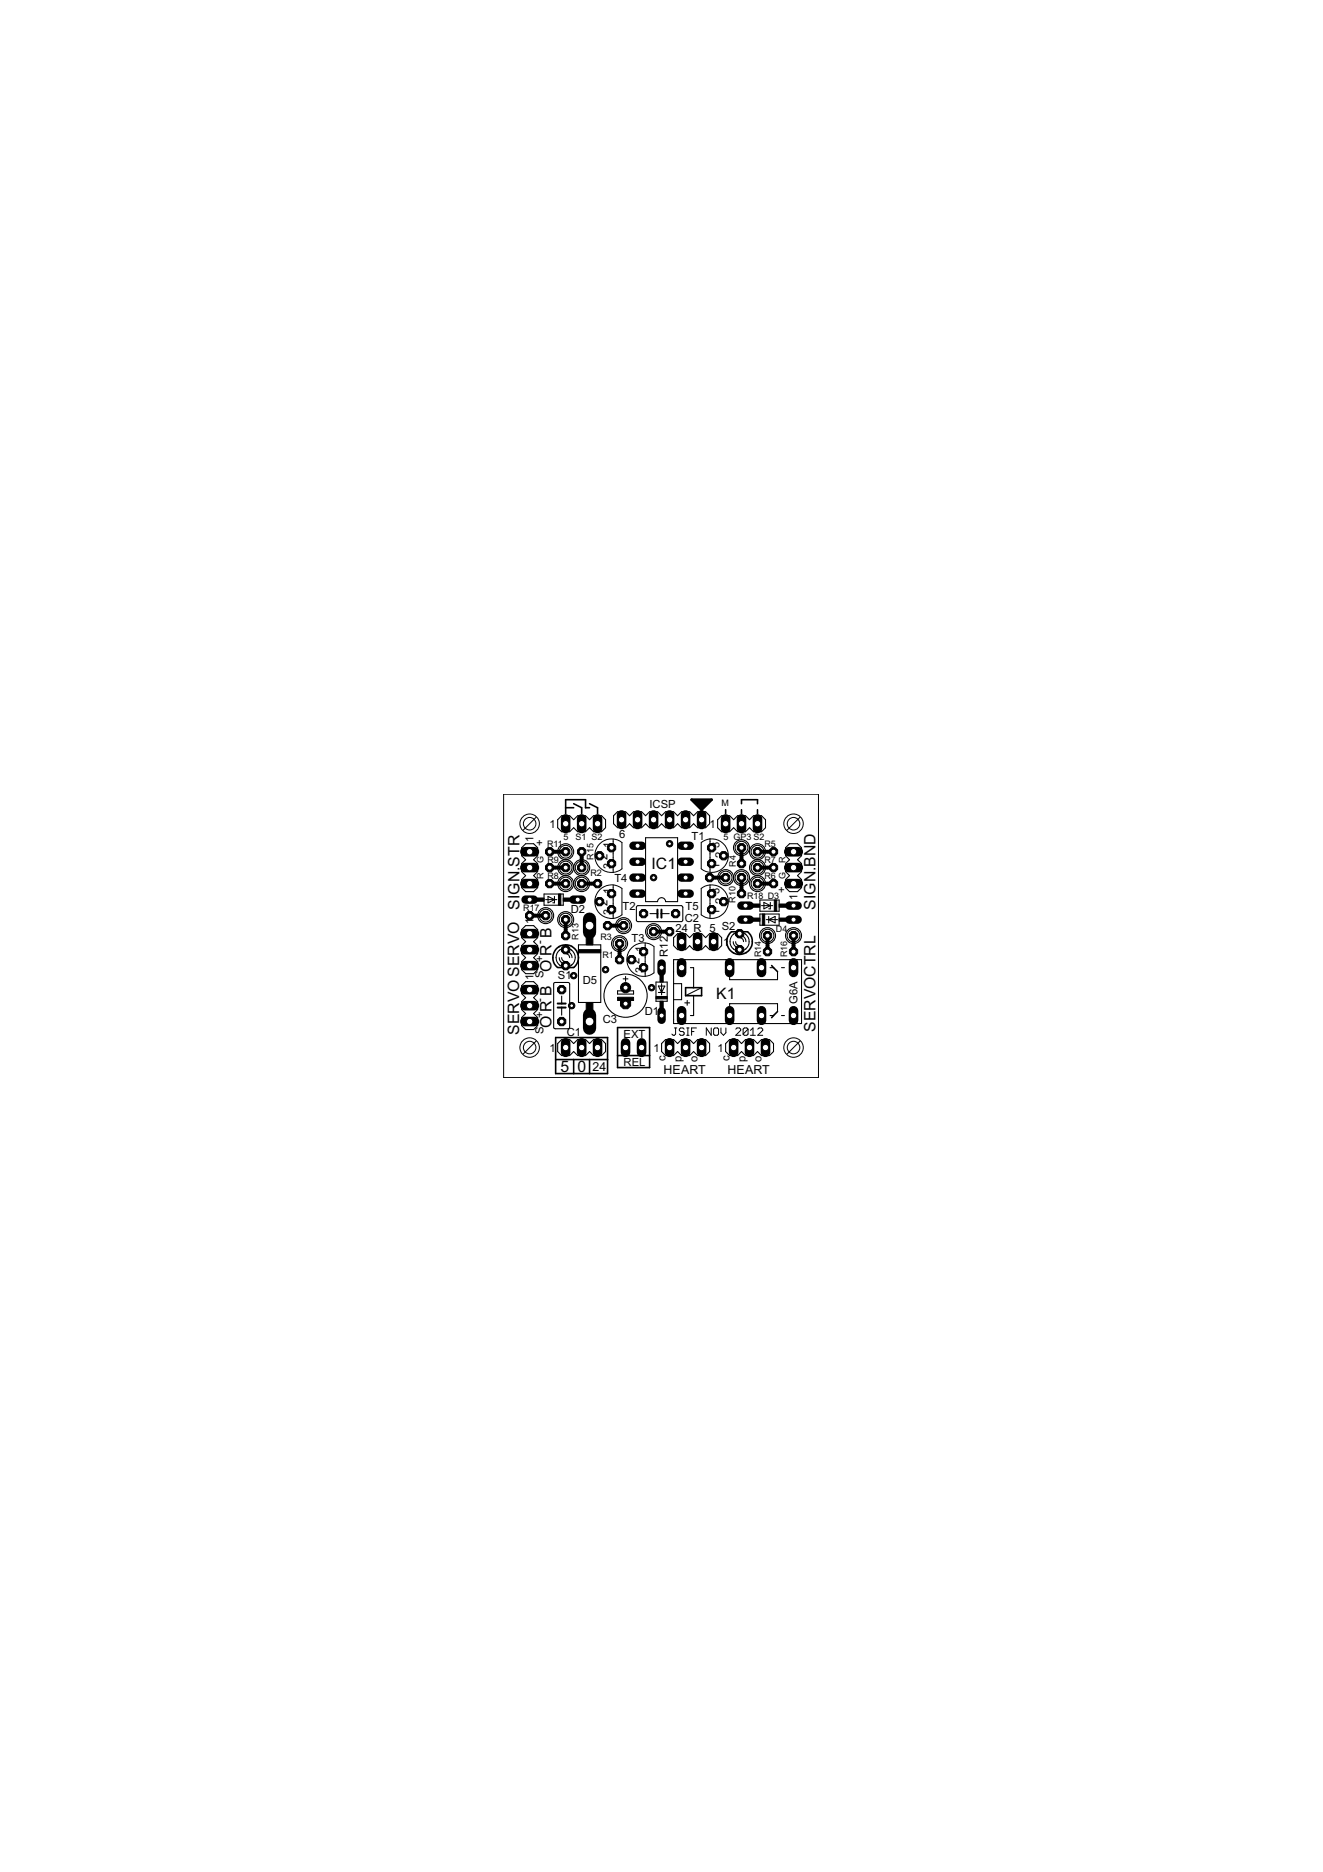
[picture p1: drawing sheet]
<svg xmlns="http://www.w3.org/2000/svg" width="210mm" height="297mm" viewBox="0 0 210 297" stroke-linecap="round" stroke-linejoin="round" font-family="sans-serif">
<defs><g id="words">
<g font-size="2.8">
<text x="103.4" y="137.8">IC1</text>
<text x="129.4" y="144.3" transform="rotate(-90 129.4 144.3)">SIGN.BND</text>
<text x="87.5" y="154.2" transform="rotate(-90 87.5 154.2)">O R B</text>
<text x="113.6" y="158.6">K1</text>
<text x="82.4" y="164.2" transform="rotate(-90 82.4 164.2)">SERVO SERVO SIGN.STR</text>
<text x="87.5" y="163.1" transform="rotate(-90 87.5 163.1)">O R B</text>
<text x="129.4" y="163.7" transform="rotate(-90 129.4 163.7)">SERVOCTRL</text>
<text x="88.9" y="170">5</text>
<text x="91.6" y="170">0</text>
</g>
<g font-size="2.2">
<text x="94" y="169.9">24</text>
<text x="105.3" y="170.3">HEART</text>
<text x="115.4" y="170.3">HEART</text>
</g>
<g font-size="2">
<text x="87.2" y="131.3">1</text>
<text x="103.1" y="128.2">ICSP</text>
<text x="110.9" y="128.4">1</text>
<text x="112.6" y="131.3">1</text>
<text x="84.7" y="133.6" transform="rotate(-90 84.7 133.6)">1</text>
<text x="86.2" y="134.2" transform="rotate(-90 86.2 134.2)">+</text>
<text x="96.4" y="136.4" transform="rotate(-90 96.4 136.4)">2</text>
<text x="97" y="137.9" transform="rotate(-90 97 137.9)">3</text>
<text x="97" y="134.6" transform="rotate(-90 97 134.6)">1</text>
<text x="98.3" y="133">6</text>
<text x="109.7" y="133.2">T1</text>
<text x="114.2" y="137.9" transform="rotate(-90 114.2 137.9)">1</text>
<text x="114.2" y="134.6" transform="rotate(-90 114.2 134.6)">3</text>
<text x="114.8" y="136.1" transform="rotate(-90 114.8 136.1)">2</text>
<text x="96.4" y="143.7" transform="rotate(-90 96.4 143.7)">2</text>
<text x="97" y="141.9" transform="rotate(-90 97 141.9)">1</text>
<text x="97.5" y="139.9">T4</text>
<text x="114.2" y="141.9" transform="rotate(-90 114.2 141.9)">3</text>
<text x="114.8" y="143.4" transform="rotate(-90 114.8 143.4)">2</text>
<text x="124.6" y="141.6" transform="rotate(-90 124.6 141.6)">+</text>
<text x="126.5" y="142.8" transform="rotate(-90 126.5 142.8)">1</text>
<text x="84.7" y="146.6" transform="rotate(-90 84.7 146.6)">1</text>
<text x="86.2" y="149.7" transform="rotate(-90 86.2 149.7)">-</text>
<text x="90.6" y="144.8">D2</text>
<text x="97" y="145.2" transform="rotate(-90 97 145.2)">3</text>
<text x="98.8" y="144.3">T2</text>
<text x="100.2" y="149.4">T3</text>
<text x="107.2" y="147.8">24 R 5 S2</text>
<text x="108.6" y="146.3">C2</text>
<text x="108.8" y="144.3">T5</text>
<text x="114.2" y="145.2" transform="rotate(-90 114.2 145.2)">1</text>
<text x="84.7" y="155.5" transform="rotate(-90 84.7 155.5)">1</text>
<text x="86.2" y="155.1" transform="rotate(-90 86.2 155.1)">S +</text>
<text x="88.5" y="155.3">S1</text>
<text x="101.5" y="152.9" transform="rotate(-90 101.5 152.9)">2</text>
<text x="102.1" y="154.4" transform="rotate(-90 102.1 154.4)">3</text>
<text x="102.1" y="151.1" transform="rotate(-90 102.1 151.1)">1</text>
<text x="106" y="151.8" transform="rotate(-90 106 151.8)">R12</text>
<text x="114.8" y="150.1">1</text>
<text x="86.2" y="158.9" transform="rotate(-90 86.2 158.9)">-</text>
<text x="92.5" y="156.1">D5</text>
<text x="102.3" y="161">D1</text>
<text x="126.5" y="159.2" transform="rotate(-90 126.5 159.2)">G6A</text>
<text x="86.2" y="164" transform="rotate(-90 86.2 164)">S +</text>
<text x="87.2" y="166.9">1</text>
<text x="89.9" y="164.4">C1</text>
<text x="95.6" y="162.3">C3</text>
<text x="98.9" y="164.6">EXT</text>
<text x="103.7" y="166.9">1</text>
<text x="113.8" y="166.9">1</text>
<text x="98.9" y="169.1">REL</text>
<text x="105.6" y="168.4" transform="rotate(-90 105.6 168.4)">c</text>
<text x="108.1" y="168.5" transform="rotate(-90 108.1 168.5)">p</text>
<text x="110.7" y="168.5" transform="rotate(-90 110.7 168.5)">o</text>
<text x="115.8" y="168.4" transform="rotate(-90 115.8 168.4)">c</text>
<text x="118.3" y="168.5" transform="rotate(-90 118.3 168.5)">p</text>
<text x="120.8" y="168.5" transform="rotate(-90 120.8 168.5)">o</text>
</g>
<g font-size="1.6">
<text x="114.5" y="127.8">M</text>
<text x="86.2" y="136.9" transform="rotate(-90 86.2 136.9)">G</text>
<text x="86.8" y="134.3">R11</text>
<text x="86.9" y="136.9">R9</text>
<text x="89.4" y="133.2">5</text>
<text x="91.3" y="133.2">S1 S2</text>
<text x="94.1" y="136.4" transform="rotate(-90 94.1 136.4)">R15</text>
<text x="114.8" y="133.2">5 GP3 S2</text>
<text x="116.8" y="137.6" transform="rotate(-90 116.8 137.6)">R4</text>
<text x="121.3" y="134.4">R5</text>
<text x="121.3" y="136.9">R7</text>
<text x="124.6" y="136.9" transform="rotate(-90 124.6 136.9)">R</text>
<text x="86.2" y="139.4" transform="rotate(-90 86.2 139.4)">R</text>
<text x="86.9" y="139.4">R8</text>
<text x="93.7" y="139">R2</text>
<text x="116.7" y="143.2" transform="rotate(-90 116.7 143.2)">R10</text>
<text x="118.6" y="142.7">R18 D3</text>
<text x="121.3" y="139.5">R6</text>
<text x="124.6" y="139.4" transform="rotate(-90 124.6 139.4)">G</text>
<text x="83" y="144.6">R17</text>
<text x="91.8" y="149.1" transform="rotate(-90 91.8 149.1)">R13</text>
<text x="95.3" y="149.2">R3</text>
<text x="123.1" y="148">D4</text>
<text x="95.6" y="152">R1</text>
<text x="120.8" y="151.8" transform="rotate(-90 120.8 151.8)">R14</text>
<text x="124.9" y="151.8" transform="rotate(-90 124.9 151.8)">R16</text>
</g>
</g></defs>
<g fill="none" stroke="#000" stroke-width=".17">
<path d="M82.8 134.5l.6-.6h1.3l.6 .6v1.3l-.6 .6 .6 .6v1.3l-.6 .6 .6 .7v1.2l-.6 .7h-1.3l-.6-.7v-1.2l.6-.7-.6-.6v-1.3l.6-.6-.6-.6zM89.1 129.4h1.3l.6 .7 .7-.7h1.2l.6 .7 .7-.7h1.2l.7 .7v1.2l-.7 .7h-1.2l-.7-.7-.6 .7h-1.2l-.7-.7-.6 .7h-1.3l-.6-.7v-1.2zM97.3 129.4l.7-.6h1.3l.6 .6 .6-.6h1.3l.6 .6 .7-.6h1.2l.7 .6 .6-.6h1.3l.6 .6 .6-.6h1.3l.6 .6 .7-.6h1.3l.6 .6v1.3l-.6 .6h-1.3l-.7-.6-.6 .6h-1.3l-.6-.6-.6 .6h-1.3l-.6-.6-.7 .6h-1.2l-.7-.6-.6 .6h-1.3l-.6-.6-.6 .6h-1.3l-.7-.6zM102.4 132.9h5.1v10.2h-1.9a.63 .63 0 0 0-.6-.7 .63 .63 0 0 0-.7 .7h-1.9zM114.5 129.4h1.3l.6 .7 .6-.7h1.3l.6 .7 .6-.7h1.3l.7 .7v1.2l-.7 .7h-1.3l-.6-.7-.6 .7h-1.3l-.6-.7-.6 .7h-1.3l-.6-.7v-1.2zM124.6 134.5l.7-.6h1.2l.7 .6v1.3l-.7 .6 .7 .6v1.3l-.7 .6 .7 .7v1.2l-.7 .7h-1.2l-.7-.7v-1.2l.7-.7-.7-.6v-1.3l.7-.6-.7-.6zM82.8 147.5l.6-.6h1.3l.6 .6v1.3l-.6 .6 .6 .7v1.2l-.6 .7 .6 .6v1.3l-.6 .6h-1.3l-.6-.6v-1.3l.6-.6-.6-.7v-1.2l.6-.7-.6-.6zM82.8 156.4l.6-.6h1.3l.6 .6v1.3l-.6 .6 .6 .6v1.3l-.6 .6 .6 .7v1.2l-.6 .7h-1.3l-.6-.7v-1.2l.6-.7-.6-.6v-1.3l.6-.6-.6-.6zM86.3 141.9h3.1v1.7h-3.1zM86.6 142.7h1.7M87 142.2l1 .5-1 .6zM87.9 156l2.2-.1 .3 .1v7l-.2 .2h-2.1l-.2-.1z"/>
<path d="M88 142.2v1.1h-.3M88.7 152a1.01 1.01 0 0 0 1 1M88.8 150.7a1.56 1.56 0 0 0 0 2.5M89.1 152a.62 .62 0 0 0 .6 .6M89.1 158.1v1.1M89.1 159.9v1.2M89.7 151.3h.2a.66 .66 0 0 1 .5 .7M89.7 150.9a1.01 1.01 0 0 1 1.1 1.1M90.7 150.7a1.5 1.5 0 0 1-.1 2.5M90.7 150.8a1.52 1.52 0 0 0-2 0M90.7 153.1l-.4 .3a1.45 1.45 0 0 1-1.5-.3M91.8 149.9h3.5v9.2h-3.5z"/>
<path d="M98 157.2h2.5v.5h-2.5zM98.9 155.3h.7M99.3 154.9v.8M99.3 156.3v.9M99.3 158.6v1M101 143.8l.2-.1h7l.1 .3v2.1l-.2 .1h-7l-.1-.2zM103.1 145h1.2M104.1 155.8h1.8v3.1h-1.8zM104.5 156.5h1l-.5 1zM104.5 157.5h1M104.9 145h1.3M105 156.1v1.8"/>
<path d="M106.9 156.1h1.2v2.5h-1.2M106.9 152.3h20.3v10.1h-20.3zM107.5 148.1h1.3l.6 .7 .6-.7h1.3l.7 .7 .6-.7h1.3l.6 .7v1.3l-.6 .6h-1.3l-.6-.6-.7 .6h-1.3l-.6-.6-.6 .6h-1.3l-.6-.6v-1.3zM108.6 159.1h.8M109 158.7v.8M109.5 153.5h.5v3.2M110 158v3.1h-.5M111.3 156.7l-2.5 1.3M115.8 159.7v-.4h7.6v1.2M116.3 149.4a1.01 1.01 0 0 0 1 1M116.4 148.3l.4-.3a1.56 1.56 0 0 1 1.5 .3M116.5 148.2a1.53 1.53 0 0 0-.1 2.4"/>
<path d="M116.7 149.4a.6 .6 0 0 0 .6 .7M117.3 148.8h.2a.6 .6 0 0 1 .5 .6M117.3 148.4a1.01 1.01 0 0 1 1 1M118.3 148.2a1.56 1.56 0 0 1 0 2.4M118.3 150.6l-.2 .1a1.5 1.5 0 0 1-1.7-.1M120.6 142.8h3v1.8h-3zM120.6 145h3v1.8h-3zM120.8 143.7h1.8M121.2 143.2l1 .5-1 .5zM121.6 145.9h1.8M122 145.9l1-.5v1zM122 145.4v1"/>
<path d="M122.2 153.5h.5M122.2 143.2v1h-.2M123.4 154.2v1.2h-7.6v-.5M124 153.5h.5M89.1 165h1.3l.6 .6 .7-.6h1.2l.6 .6 .7-.6h1.2l.7 .6v1.3l-.7 .6h-1.2l-.7-.6-.6 .6h-1.2l-.7-.6-.6 .6h-1.3l-.6-.6v-1.3zM105.6 165h1.3l.6 .6 .6-.6h1.3l.6 .6 .7-.6h1.3l.6 .6v1.3l-.6 .6h-1.3l-.7-.6-.6 .6h-1.3l-.6-.6-.6 .6h-1.3l-.6-.6v-1.3zM115.8 165h1.2l.6 .6 .7-.6h1.2l.7 .6 .6-.6h1.3l.6 .6v1.3l-.6 .6h-1.3l-.6-.6-.7 .6h-1.2l-.7-.6-.6 .6h-1.2l-.7-.6v-1.3zM122.2 161.1h.5M124 161.1h.5"/>
<circle cx="89.7" cy="137.7" r="1.27"/>
<circle cx="89.7" cy="135.1" r="1.27"/>
<circle cx="89.7" cy="137.7" r="1.02"/>
<circle cx="89.7" cy="135.1" r="1.02"/>
<circle cx="92.3" cy="137.7" r="1.27"/>
<circle cx="92.3" cy="137.7" r="1.02"/>
<circle cx="115.1" cy="139.3" r="1.27"/>
<circle cx="115.1" cy="139.3" r="1.02"/>
<circle cx="117.6" cy="134.5" r="1.27"/>
<circle cx="117.6" cy="139.3" r="1.27"/>
<circle cx="117.6" cy="134.5" r="1.02"/>
<circle cx="117.6" cy="139.3" r="1.02"/>
<circle cx="120.2" cy="135.1" r="1.27"/>
<circle cx="120.2" cy="137.7" r="1.27"/>
<circle cx="120.2" cy="137.7" r="1.02"/>
<circle cx="120.2" cy="135.1" r="1.02"/>
<circle cx="86.6" cy="145.3" r="1.27"/>
<circle cx="86.6" cy="145.3" r="1.02"/>
<circle cx="89.7" cy="145.9" r="1.27"/>
<circle cx="89.7" cy="140.2" r="1.27"/>
<circle cx="89.7" cy="145.9" r="1.02"/>
<circle cx="89.7" cy="140.2" r="1.02"/>
<circle cx="92.3" cy="140.2" r="1.27"/>
<circle cx="92.3" cy="140.2" r="1.02"/>
<circle cx="98.3" cy="149.7" r="1.27"/>
<circle cx="98.3" cy="149.7" r="1.02"/>
<circle cx="98.9" cy="146.9" r="1.27"/>
<circle cx="98.9" cy="146.9" r="1.02"/>
<circle cx="99.3" cy="158" r="3.4"/>
<circle cx="103.7" cy="147.8" r="1.27"/>
<circle cx="103.7" cy="147.8" r="1.02"/>
<circle cx="120.2" cy="140.2" r="1.27"/>
<circle cx="120.2" cy="140.2" r="1.02"/>
<circle cx="121.8" cy="148.5" r="1.27"/>
<circle cx="121.8" cy="148.5" r="1.02"/>
<circle cx="125.9" cy="148.5" r="1.27"/>
<circle cx="125.9" cy="148.5" r="1.02"/>
</g>
<g fill="none" stroke="#000" stroke-width=".16">
<path d="M95.1 133.9a2.65 2.65 0 0 1 3.6-.2v4.2a2.66 2.66 0 0 1-3.7-.4 2.66 2.66 0 0 1 .1-3.6zM97.3 133.1v5.3M111.3 133.7a2.66 2.66 0 0 1 3.6 .3 2.66 2.66 0 0 1 0 3.6 2.66 2.66 0 0 1-3.6 .3zM112.6 133.1v5.3M95.1 141.2a2.72 2.72 0 0 1 3.6-.2v4.2a2.67 2.67 0 0 1-3.7-.4 2.67 2.67 0 0 1 .1-3.6zM97.3 140.4v5.3M100.2 150.4a2.64 2.64 0 0 1 3.6-.2v4.2a2.67 2.67 0 0 1-3.7-.4 2.67 2.67 0 0 1 .1-3.6zM102.4 149.6v5.3M111.3 141a2.67 2.67 0 0 1 3.6 .3 2.67 2.67 0 0 1 0 3.6 2.67 2.67 0 0 1-3.6 .3zM112.6 140.4v5.3M107 163.1h.4M107.2 163.1v1l-.2 .2h-.2l-.2-.2"/>
<path d="M108.5 163.3l-.1-.2h-.4l-.2 .2v.2l.2 .2h.4l.1 .2v.2l-.1 .2h-.4l-.2-.2M108.9 164.3h.4M108.9 163.1h.4M109.1 163.1v1.2M109.7 163.7h.4M110.5 163.1h-.8v1.2M112.8 163.1v1.2l-.7-1.2v1.2M113.2 163.3l.2-.2h.4l.2 .2v.8l-.2 .2h-.4l-.2-.2zM114.4 163.1v.8l.4 .4 .4-.4v-.8M116.7 163.3l.2-.2h.4l.2 .2v.2l-.8 .8h.8M118.7 163.3v.8l-.2 .2h-.4l-.2-.2M118.7 163.3l-.2-.2h-.4l-.2 .2v.8"/>
<path d="M118.7 163.3l-.8 .8M119.1 164.3h.7M119.1 163.5l.4-.4v1.2M120.2 163.3l.2-.2h.4l.2 .2v.2l-.8 .8h.8"/>
</g>
<g fill="none" stroke="#000" stroke-width=".25">
<path d="M89.7 128.2h1.3M91 127.5l1.3 .7v.9M93.5 128.2h-.6v-1.3h-3.2v2.2M93.5 127.5l1.3 .7v.9M115.1 128.5v.6M117.6 127.5v-.6h2.6v.6M117.6 128.5v.6M120.2 128.5v.6M88.7 150.2a2.04 2.04 0 0 1 2.7 .6 2.04 2.04 0 0 1-.4 2.7h-2.5M88.7 150.2a2.01 2.01 0 0 0-.3 3.3M108.8 156.7h2.5v1.3h-2.5zM116 147.8a2.04 2.04 0 0 0-.3 2.8 2.04 2.04 0 0 0 2.7 .6"/>
<path d="M116.1 147.8h2.5M118.6 147.9a2.02 2.02 0 0 1-.3 3.3M122.4 153.2l1 1M88.2 164.6h8.2v5.7h-8.2zM88.2 168.1h8.2M91 168.1v2.2M93.5 168.1v2.2M98 163h5.1v6.4h-5.1zM98 167.5h5.1M123.4 160.5l-1 1"/>
</g>
<g fill="none" stroke="#000" stroke-width=".61">
<path d="M87.2 135.1h.9M87.2 137.7h.9M88.2 135.1h.5M88.2 137.7h.5M88.9 135.1h.8M88.9 137.7h.8M92.3 135.1v.9M92.3 136.2v.5M92.3 136.8v.9M112.6 139.3h.9M113.6 139.3h.5M114.2 139.3h.9"/>
<path d="M117.6 134.5v.9M117.6 135.5v.5M117.6 136.2v.8M117.6 139.3v.8M120.2 135.1h.9M120.2 137.7h.9M121.2 135.1h.5M121.2 137.7h.5M121.8 135.1h.9M121.8 137.7h.9M84 145.3h.9M85 145.3h.6"/>
<path d="M85.7 145.3h.9M87.2 140.2h.9M88.2 140.2h.5M88.9 140.2h.8M89.7 145.9v.9M89.7 146.9v.5M89.7 147.6v.9M92.3 140.2h.9M93.3 140.2h.5M93.9 140.2h.9M96.4 146.9h.9M97.4 146.9h.5"/>
<path d="M98 146.9h.9M98.3 149.7v.9M98.3 150.7v.6M98.3 151.4v.9M103.7 147.8h.9M104.7 147.8h.5M105.3 147.8h.9M117.6 140.3v.5M117.6 140.9v.9M120.2 140.2h.9M121.2 140.2h.5M121.8 148.5v.9"/>
<path d="M121.8 149.5v.5M121.8 150.1v.9M121.8 140.2h.9M125.9 148.5v.9M125.9 149.5v.5M125.9 150.1v.9"/>
</g>
<path d="M88.5 159.9h1.2M88.5 159.2h1.2M104.3 144.3v1.3M104.9 144.3v1.3" fill="none" stroke="#000" stroke-width=".32"/>
<g fill="#000" stroke="#000" stroke-width=".16">
<path d="M83.8 137.4h.5v.5h-.5zM83.8 134.9h.5v.5h-.5zM83.8 140h.5v.5h-.5zM89.5 130.5h.5v.5h-.5zM92 130.5h.5v.5h-.5zM94.6 130.5h.5v.5h-.5zM98.4 129.8h.5v.5h-.5zM100.9 129.8h.5v.5h-.5zM103.4 129.8h.5v.5h-.5zM106 129.8h.5v.5h-.5zM108.5 129.8h.5v.5h-.5zM111.1 129.8h.5v.5h-.5z"/>
<path d="M114.9 130.5h.5v.5h-.5zM117.4 130.5h.5v.5h-.5zM119.9 130.5h.5v.5h-.5zM125.6 137.4h.6v.5h-.6zM125.6 140h.6v.5h-.6zM125.6 134.9h.6v.5h-.6zM83.8 159.3h.5v.5h-.5zM83.8 156.8h.5v.5h-.5zM83.8 150.4h.5v.5h-.5zM83.8 147.9h.5v.5h-.5zM83.8 153h.5v.5h-.5zM84.9 142.5h1.4v.5h-1.4z"/>
<path d="M88.6 141.9h.4v1.7h-.4zM89.4 142.5h1.4v.5h-1.4zM91.8 150.7h3.5v.5h-3.5zM93 159.1h1.1v1.3h-1.1zM93 148.6h1.1v1.3h-1.1zM98 158.2h2.5v.5h-2.5zM104.1 158.1h1.8v.4h-1.8zM104.7 154.4h.5v1.4h-.5zM104.7 158.9h.5v1.4h-.5zM107.9 149.2h.5v.5h-.5zM110.4 149.2h.5v.5h-.5zM113 149.2h.5v.5h-.5z"/>
<path d="M119.2 143.4h1.4v.6h-1.4zM119.2 145.7h1.4v.5h-1.4zM120.9 145h.4v1.8h-.4zM122.9 142.8h.3v1.8h-.3zM123.6 143.4h1.4v.6h-1.4zM123.6 145.7h1.4v.5h-1.4zM83.8 161.8h.5v.5h-.5zM89.5 166h.5v.5h-.5zM92 166h.5v.5h-.5zM94.6 166h.5v.5h-.5zM106 166h.5v.5h-.5zM108.5 166h.5v.5h-.5z"/>
<path d="M111.1 166h.5v.5h-.5zM116.1 166h.5v.5h-.5zM118.7 166h.5v.5h-.5zM121.2 166h.5v.5h-.5z"/>
</g>
<path d="M84 142.7h.9M90.8 142.7h.9M105 153.5v.9M118.3 143.7h.9M118.3 145.9h.9M125 143.7h.9M125 145.9h.9M105 160.3v.8" fill="none" stroke="#000" stroke-width=".51"/>
<path d="M93.5 146.9v1.5M93.5 160.6v1.5" fill="none" stroke="#000" stroke-width="1.1"/>
<path d="M109.7 126.9h3.2l-1.6 1.6zM110.4 127.2h1.9M110.7 127.5h1.3M111 127.8h.6l-.3 .4" fill="none" stroke="#000" stroke-width=".42"/>
<path d="M108.1 141.8h1.3" fill="none" stroke="#000" stroke-width="1.3"/>
<circle cx="108.8" cy="141.8" r=".4" fill="#fff" stroke="#000" stroke-width=".16"/>
<path d="M108.1 139.3h1.3" fill="none" stroke="#000" stroke-width="1.3"/>
<circle cx="108.8" cy="139.3" r=".4" fill="#fff" stroke="#000" stroke-width=".16"/>
<path d="M108.1 136.7h1.3" fill="none" stroke="#000" stroke-width="1.3"/>
<circle cx="108.8" cy="136.7" r=".4" fill="#fff" stroke="#000" stroke-width=".16"/>
<path d="M108.1 134.2h1.3" fill="none" stroke="#000" stroke-width="1.3"/>
<circle cx="108.8" cy="134.2" r=".4" fill="#fff" stroke="#000" stroke-width=".16"/>
<path d="M100.5 134.2h1.3" fill="none" stroke="#000" stroke-width="1.3"/>
<circle cx="101.2" cy="134.2" r=".4" fill="#fff" stroke="#000" stroke-width=".16"/>
<path d="M100.5 136.7h1.3" fill="none" stroke="#000" stroke-width="1.3"/>
<circle cx="101.2" cy="136.7" r=".4" fill="#fff" stroke="#000" stroke-width=".16"/>
<path d="M100.5 139.3h1.3" fill="none" stroke="#000" stroke-width="1.3"/>
<circle cx="101.2" cy="139.3" r=".4" fill="#fff" stroke="#000" stroke-width=".16"/>
<path d="M100.5 141.8h1.3" fill="none" stroke="#000" stroke-width="1.3"/>
<circle cx="101.2" cy="141.8" r=".4" fill="#fff" stroke="#000" stroke-width=".16"/>
<circle cx="112.9" cy="137" r=".71" fill="#000" stroke="#000" stroke-width=".16"/>
<circle cx="112.9" cy="137" r=".4" fill="#fff" stroke="#000" stroke-width=".16"/>
<circle cx="114.8" cy="135.8" r=".71" fill="#000" stroke="#000" stroke-width=".16"/>
<circle cx="114.8" cy="135.8" r=".4" fill="#fff" stroke="#000" stroke-width=".16"/>
<circle cx="112.9" cy="134.5" r=".71" fill="#000" stroke="#000" stroke-width=".16"/>
<circle cx="112.9" cy="134.5" r=".4" fill="#fff" stroke="#000" stroke-width=".16"/>
<circle cx="97" cy="141.8" r=".71" fill="#000" stroke="#000" stroke-width=".16"/>
<circle cx="97" cy="141.8" r=".4" fill="#fff" stroke="#000" stroke-width=".16"/>
<circle cx="95.1" cy="143.1" r=".71" fill="#000" stroke="#000" stroke-width=".16"/>
<circle cx="95.1" cy="143.1" r=".4" fill="#fff" stroke="#000" stroke-width=".16"/>
<circle cx="97" cy="144.3" r=".71" fill="#000" stroke="#000" stroke-width=".16"/>
<circle cx="97" cy="144.3" r=".4" fill="#fff" stroke="#000" stroke-width=".16"/>
<path d="M108.1 160.4v1.5" fill="none" stroke="#000" stroke-width="1.5"/>
<circle cx="108.1" cy="161.1" r=".51" fill="#fff" stroke="#000" stroke-width=".16"/>
<path d="M115.8 160.4v1.5" fill="none" stroke="#000" stroke-width="1.5"/>
<circle cx="115.8" cy="161.1" r=".51" fill="#fff" stroke="#000" stroke-width=".16"/>
<path d="M120.8 160.4v1.5" fill="none" stroke="#000" stroke-width="1.5"/>
<circle cx="120.8" cy="161.1" r=".51" fill="#fff" stroke="#000" stroke-width=".16"/>
<path d="M125.9 160.4v1.5" fill="none" stroke="#000" stroke-width="1.5"/>
<circle cx="125.9" cy="161.1" r=".51" fill="#fff" stroke="#000" stroke-width=".16"/>
<path d="M125.9 152.8v1.5" fill="none" stroke="#000" stroke-width="1.5"/>
<circle cx="125.9" cy="153.5" r=".51" fill="#fff" stroke="#000" stroke-width=".16"/>
<path d="M120.8 152.8v1.5" fill="none" stroke="#000" stroke-width="1.5"/>
<circle cx="120.8" cy="153.5" r=".51" fill="#fff" stroke="#000" stroke-width=".16"/>
<path d="M115.8 152.8v1.5" fill="none" stroke="#000" stroke-width="1.5"/>
<circle cx="115.8" cy="153.5" r=".51" fill="#fff" stroke="#000" stroke-width=".16"/>
<path d="M108.1 152.8v1.5" fill="none" stroke="#000" stroke-width="1.5"/>
<circle cx="108.1" cy="153.5" r=".51" fill="#fff" stroke="#000" stroke-width=".16"/>
<path d="M89.7 165.5v1.5" fill="none" stroke="#000" stroke-width="1.5"/>
<circle cx="89.7" cy="166.2" r=".51" fill="#fff" stroke="#000" stroke-width=".16"/>
<path d="M92.3 165.5v1.5" fill="none" stroke="#000" stroke-width="1.5"/>
<circle cx="92.3" cy="166.2" r=".51" fill="#fff" stroke="#000" stroke-width=".16"/>
<path d="M94.8 165.5v1.5" fill="none" stroke="#000" stroke-width="1.5"/>
<circle cx="94.8" cy="166.2" r=".51" fill="#fff" stroke="#000" stroke-width=".16"/>
<path d="M89.7 129.9v1.6" fill="none" stroke="#000" stroke-width="1.5"/>
<circle cx="89.7" cy="130.7" r=".51" fill="#fff" stroke="#000" stroke-width=".16"/>
<path d="M92.3 129.9v1.6" fill="none" stroke="#000" stroke-width="1.5"/>
<circle cx="92.3" cy="130.7" r=".51" fill="#fff" stroke="#000" stroke-width=".16"/>
<path d="M94.8 129.9v1.6" fill="none" stroke="#000" stroke-width="1.5"/>
<circle cx="94.8" cy="130.7" r=".51" fill="#fff" stroke="#000" stroke-width=".16"/>
<path d="M115.1 129.9v1.6" fill="none" stroke="#000" stroke-width="1.5"/>
<circle cx="115.1" cy="130.7" r=".51" fill="#fff" stroke="#000" stroke-width=".16"/>
<path d="M117.6 129.9v1.6" fill="none" stroke="#000" stroke-width="1.5"/>
<circle cx="117.6" cy="130.7" r=".51" fill="#fff" stroke="#000" stroke-width=".16"/>
<path d="M120.2 129.9v1.6" fill="none" stroke="#000" stroke-width="1.5"/>
<circle cx="120.2" cy="130.7" r=".51" fill="#fff" stroke="#000" stroke-width=".16"/>
<path d="M111.3 129.3v1.5" fill="none" stroke="#000" stroke-width="1.5"/>
<circle cx="111.3" cy="130.1" r=".51" fill="#fff" stroke="#000" stroke-width=".16"/>
<path d="M108.8 129.3v1.5" fill="none" stroke="#000" stroke-width="1.5"/>
<circle cx="108.8" cy="130.1" r=".51" fill="#fff" stroke="#000" stroke-width=".16"/>
<path d="M106.2 129.3v1.5" fill="none" stroke="#000" stroke-width="1.5"/>
<circle cx="106.2" cy="130.1" r=".51" fill="#fff" stroke="#000" stroke-width=".16"/>
<path d="M103.7 129.3v1.5" fill="none" stroke="#000" stroke-width="1.5"/>
<circle cx="103.7" cy="130.1" r=".51" fill="#fff" stroke="#000" stroke-width=".16"/>
<path d="M101.2 129.3v1.5" fill="none" stroke="#000" stroke-width="1.5"/>
<circle cx="101.2" cy="130.1" r=".51" fill="#fff" stroke="#000" stroke-width=".16"/>
<path d="M98.6 129.3v1.5" fill="none" stroke="#000" stroke-width="1.5"/>
<circle cx="98.6" cy="130.1" r=".51" fill="#fff" stroke="#000" stroke-width=".16"/>
<path d="M83.3 135.1h1.5" fill="none" stroke="#000" stroke-width="1.5"/>
<circle cx="84" cy="135.1" r=".51" fill="#fff" stroke="#000" stroke-width=".16"/>
<path d="M83.3 137.7h1.5" fill="none" stroke="#000" stroke-width="1.5"/>
<circle cx="84" cy="137.7" r=".51" fill="#fff" stroke="#000" stroke-width=".16"/>
<path d="M83.3 140.2h1.5" fill="none" stroke="#000" stroke-width="1.5"/>
<circle cx="84" cy="140.2" r=".51" fill="#fff" stroke="#000" stroke-width=".16"/>
<path d="M83.3 157h1.5" fill="none" stroke="#000" stroke-width="1.5"/>
<circle cx="84" cy="157" r=".51" fill="#fff" stroke="#000" stroke-width=".16"/>
<path d="M83.3 159.6h1.5" fill="none" stroke="#000" stroke-width="1.5"/>
<circle cx="84" cy="159.6" r=".51" fill="#fff" stroke="#000" stroke-width=".16"/>
<path d="M83.3 162.1h1.5" fill="none" stroke="#000" stroke-width="1.5"/>
<circle cx="84" cy="162.1" r=".51" fill="#fff" stroke="#000" stroke-width=".16"/>
<path d="M116.4 165.5v1.5" fill="none" stroke="#000" stroke-width="1.5"/>
<circle cx="116.4" cy="166.2" r=".51" fill="#fff" stroke="#000" stroke-width=".16"/>
<path d="M118.9 165.5v1.5" fill="none" stroke="#000" stroke-width="1.5"/>
<circle cx="118.9" cy="166.2" r=".51" fill="#fff" stroke="#000" stroke-width=".16"/>
<path d="M121.5 165.5v1.5" fill="none" stroke="#000" stroke-width="1.5"/>
<circle cx="121.5" cy="166.2" r=".51" fill="#fff" stroke="#000" stroke-width=".16"/>
<circle cx="98.3" cy="149.7" r=".71" fill="#000" stroke="#000" stroke-width=".16"/>
<circle cx="98.3" cy="149.7" r=".4" fill="#fff" stroke="#000" stroke-width=".16"/>
<circle cx="98.3" cy="152.3" r=".71" fill="#000" stroke="#000" stroke-width=".16"/>
<circle cx="98.3" cy="152.3" r=".4" fill="#fff" stroke="#000" stroke-width=".16"/>
<circle cx="89.1" cy="162.1" r=".71" fill="#000" stroke="#000" stroke-width=".16"/>
<circle cx="89.1" cy="162.1" r=".4" fill="#fff" stroke="#000" stroke-width=".16"/>
<circle cx="89.1" cy="157" r=".71" fill="#000" stroke="#000" stroke-width=".16"/>
<circle cx="89.1" cy="157" r=".4" fill="#fff" stroke="#000" stroke-width=".16"/>
<circle cx="107.2" cy="145" r=".71" fill="#000" stroke="#000" stroke-width=".16"/>
<circle cx="107.2" cy="145" r=".4" fill="#fff" stroke="#000" stroke-width=".16"/>
<circle cx="102.1" cy="145" r=".71" fill="#000" stroke="#000" stroke-width=".16"/>
<circle cx="102.1" cy="145" r=".4" fill="#fff" stroke="#000" stroke-width=".16"/>
<path d="M106.2 165.5v1.5" fill="none" stroke="#000" stroke-width="1.5"/>
<circle cx="106.2" cy="166.2" r=".51" fill="#fff" stroke="#000" stroke-width=".16"/>
<path d="M108.8 165.5v1.5" fill="none" stroke="#000" stroke-width="1.5"/>
<circle cx="108.8" cy="166.2" r=".51" fill="#fff" stroke="#000" stroke-width=".16"/>
<path d="M111.3 165.5v1.5" fill="none" stroke="#000" stroke-width="1.5"/>
<circle cx="111.3" cy="166.2" r=".51" fill="#fff" stroke="#000" stroke-width=".16"/>
<circle cx="102.1" cy="151" r=".71" fill="#000" stroke="#000" stroke-width=".16"/>
<circle cx="102.1" cy="151" r=".4" fill="#fff" stroke="#000" stroke-width=".16"/>
<circle cx="100.2" cy="152.3" r=".71" fill="#000" stroke="#000" stroke-width=".16"/>
<circle cx="100.2" cy="152.3" r=".4" fill="#fff" stroke="#000" stroke-width=".16"/>
<circle cx="102.1" cy="153.5" r=".71" fill="#000" stroke="#000" stroke-width=".16"/>
<circle cx="102.1" cy="153.5" r=".4" fill="#fff" stroke="#000" stroke-width=".16"/>
<circle cx="92.3" cy="140.2" r=".71" fill="#000" stroke="#000" stroke-width=".16"/>
<circle cx="92.3" cy="140.2" r=".4" fill="#fff" stroke="#000" stroke-width=".16"/>
<circle cx="94.8" cy="140.2" r=".71" fill="#000" stroke="#000" stroke-width=".16"/>
<circle cx="94.8" cy="140.2" r=".4" fill="#fff" stroke="#000" stroke-width=".16"/>
<circle cx="98.9" cy="146.9" r=".71" fill="#000" stroke="#000" stroke-width=".16"/>
<circle cx="98.9" cy="146.9" r=".4" fill="#fff" stroke="#000" stroke-width=".16"/>
<circle cx="96.4" cy="146.9" r=".71" fill="#000" stroke="#000" stroke-width=".16"/>
<circle cx="96.4" cy="146.9" r=".4" fill="#fff" stroke="#000" stroke-width=".16"/>
<circle cx="117.6" cy="134.5" r=".71" fill="#000" stroke="#000" stroke-width=".16"/>
<circle cx="117.6" cy="134.5" r=".4" fill="#fff" stroke="#000" stroke-width=".16"/>
<circle cx="117.6" cy="137" r=".71" fill="#000" stroke="#000" stroke-width=".16"/>
<circle cx="117.6" cy="137" r=".4" fill="#fff" stroke="#000" stroke-width=".16"/>
<circle cx="120.2" cy="135.1" r=".71" fill="#000" stroke="#000" stroke-width=".16"/>
<circle cx="120.2" cy="135.1" r=".4" fill="#fff" stroke="#000" stroke-width=".16"/>
<circle cx="122.7" cy="135.1" r=".71" fill="#000" stroke="#000" stroke-width=".16"/>
<circle cx="122.7" cy="135.1" r=".4" fill="#fff" stroke="#000" stroke-width=".16"/>
<circle cx="120.2" cy="140.2" r=".71" fill="#000" stroke="#000" stroke-width=".16"/>
<circle cx="120.2" cy="140.2" r=".4" fill="#fff" stroke="#000" stroke-width=".16"/>
<circle cx="122.7" cy="140.2" r=".71" fill="#000" stroke="#000" stroke-width=".16"/>
<circle cx="122.7" cy="140.2" r=".4" fill="#fff" stroke="#000" stroke-width=".16"/>
<circle cx="120.2" cy="137.7" r=".71" fill="#000" stroke="#000" stroke-width=".16"/>
<circle cx="120.2" cy="137.7" r=".4" fill="#fff" stroke="#000" stroke-width=".16"/>
<circle cx="122.7" cy="137.7" r=".71" fill="#000" stroke="#000" stroke-width=".16"/>
<circle cx="122.7" cy="137.7" r=".4" fill="#fff" stroke="#000" stroke-width=".16"/>
<circle cx="89.7" cy="140.2" r=".71" fill="#000" stroke="#000" stroke-width=".16"/>
<circle cx="89.7" cy="140.2" r=".4" fill="#fff" stroke="#000" stroke-width=".16"/>
<circle cx="87.2" cy="140.2" r=".71" fill="#000" stroke="#000" stroke-width=".16"/>
<circle cx="87.2" cy="140.2" r=".4" fill="#fff" stroke="#000" stroke-width=".16"/>
<circle cx="89.7" cy="137.7" r=".71" fill="#000" stroke="#000" stroke-width=".16"/>
<circle cx="89.7" cy="137.7" r=".4" fill="#fff" stroke="#000" stroke-width=".16"/>
<circle cx="87.2" cy="137.7" r=".71" fill="#000" stroke="#000" stroke-width=".16"/>
<circle cx="87.2" cy="137.7" r=".4" fill="#fff" stroke="#000" stroke-width=".16"/>
<circle cx="115.1" cy="139.3" r=".71" fill="#000" stroke="#000" stroke-width=".16"/>
<circle cx="115.1" cy="139.3" r=".4" fill="#fff" stroke="#000" stroke-width=".16"/>
<circle cx="112.6" cy="139.3" r=".71" fill="#000" stroke="#000" stroke-width=".16"/>
<circle cx="112.6" cy="139.3" r=".4" fill="#fff" stroke="#000" stroke-width=".16"/>
<circle cx="89.7" cy="135.1" r=".71" fill="#000" stroke="#000" stroke-width=".16"/>
<circle cx="89.7" cy="135.1" r=".4" fill="#fff" stroke="#000" stroke-width=".16"/>
<circle cx="87.2" cy="135.1" r=".71" fill="#000" stroke="#000" stroke-width=".16"/>
<circle cx="87.2" cy="135.1" r=".4" fill="#fff" stroke="#000" stroke-width=".16"/>
<path d="M83.3 148.1h1.5" fill="none" stroke="#000" stroke-width="1.5"/>
<circle cx="84" cy="148.1" r=".51" fill="#fff" stroke="#000" stroke-width=".16"/>
<path d="M83.3 150.7h1.5" fill="none" stroke="#000" stroke-width="1.5"/>
<circle cx="84" cy="150.7" r=".51" fill="#fff" stroke="#000" stroke-width=".16"/>
<path d="M83.3 153.2h1.5" fill="none" stroke="#000" stroke-width="1.5"/>
<circle cx="84" cy="153.2" r=".51" fill="#fff" stroke="#000" stroke-width=".16"/>
<circle cx="103.7" cy="147.8" r=".71" fill="#000" stroke="#000" stroke-width=".16"/>
<circle cx="103.7" cy="147.8" r=".4" fill="#fff" stroke="#000" stroke-width=".16"/>
<circle cx="106.2" cy="147.8" r=".71" fill="#000" stroke="#000" stroke-width=".16"/>
<circle cx="106.2" cy="147.8" r=".4" fill="#fff" stroke="#000" stroke-width=".16"/>
<path d="M105 160.5v1.3" fill="none" stroke="#000" stroke-width="1.3"/>
<circle cx="105" cy="161.1" r=".4" fill="#fff" stroke="#000" stroke-width=".16"/>
<path d="M105 152.9v1.3" fill="none" stroke="#000" stroke-width="1.3"/>
<circle cx="105" cy="153.5" r=".4" fill="#fff" stroke="#000" stroke-width=".16"/>
<circle cx="99.3" cy="159.3" r=".87" fill="#000" stroke="#000" stroke-width=".16"/>
<circle cx="99.3" cy="159.3" r=".4" fill="#fff" stroke="#000" stroke-width=".16"/>
<circle cx="99.3" cy="156.7" r=".8" fill="#000" stroke="#000" stroke-width=".16"/>
<circle cx="99.3" cy="156.7" r=".4" fill="#fff" stroke="#000" stroke-width=".16"/>
<path d="M101.8 165.5v1.5" fill="none" stroke="#000" stroke-width="1.5"/>
<circle cx="101.8" cy="166.2" r=".51" fill="#fff" stroke="#000" stroke-width=".16"/>
<path d="M99.3 165.5v1.5" fill="none" stroke="#000" stroke-width="1.5"/>
<circle cx="99.3" cy="166.2" r=".51" fill="#fff" stroke="#000" stroke-width=".16"/>
<circle cx="92.3" cy="137.7" r=".71" fill="#000" stroke="#000" stroke-width=".16"/>
<circle cx="92.3" cy="137.7" r=".4" fill="#fff" stroke="#000" stroke-width=".16"/>
<circle cx="92.3" cy="135.1" r=".71" fill="#000" stroke="#000" stroke-width=".16"/>
<circle cx="92.3" cy="135.1" r=".4" fill="#fff" stroke="#000" stroke-width=".16"/>
<circle cx="125.9" cy="148.5" r=".71" fill="#000" stroke="#000" stroke-width=".16"/>
<circle cx="125.9" cy="148.5" r=".4" fill="#fff" stroke="#000" stroke-width=".16"/>
<circle cx="125.9" cy="151" r=".71" fill="#000" stroke="#000" stroke-width=".16"/>
<circle cx="125.9" cy="151" r=".4" fill="#fff" stroke="#000" stroke-width=".16"/>
<path d="M91 142.7h1.3" fill="none" stroke="#000" stroke-width="1.3"/>
<circle cx="91.7" cy="142.7" r=".4" fill="#fff" stroke="#000" stroke-width=".16"/>
<path d="M83.4 142.7h1.3" fill="none" stroke="#000" stroke-width="1.3"/>
<circle cx="84" cy="142.7" r=".4" fill="#fff" stroke="#000" stroke-width=".16"/>
<path d="M125.2 143.7h1.4" fill="none" stroke="#000" stroke-width="1.3"/>
<circle cx="125.9" cy="143.7" r=".4" fill="#fff" stroke="#000" stroke-width=".16"/>
<path d="M117.6 143.7h1.4" fill="none" stroke="#000" stroke-width="1.3"/>
<circle cx="118.3" cy="143.7" r=".4" fill="#fff" stroke="#000" stroke-width=".16"/>
<path d="M117.6 145.9h1.4" fill="none" stroke="#000" stroke-width="1.3"/>
<circle cx="118.3" cy="145.9" r=".4" fill="#fff" stroke="#000" stroke-width=".16"/>
<path d="M125.2 145.9h1.4" fill="none" stroke="#000" stroke-width="1.3"/>
<circle cx="125.9" cy="145.9" r=".4" fill="#fff" stroke="#000" stroke-width=".16"/>
<path d="M93.5 145.8v2.1" fill="none" stroke="#000" stroke-width="2.1"/>
<circle cx="93.5" cy="146.9" r=".7" fill="#fff" stroke="#000" stroke-width=".16"/>
<path d="M93.5 161.1v2.1" fill="none" stroke="#000" stroke-width="2.1"/>
<circle cx="93.5" cy="162.1" r=".7" fill="#fff" stroke="#000" stroke-width=".16"/>
<circle cx="97" cy="134.5" r=".71" fill="#000" stroke="#000" stroke-width=".16"/>
<circle cx="97" cy="134.5" r=".4" fill="#fff" stroke="#000" stroke-width=".16"/>
<circle cx="95.1" cy="135.8" r=".71" fill="#000" stroke="#000" stroke-width=".16"/>
<circle cx="95.1" cy="135.8" r=".4" fill="#fff" stroke="#000" stroke-width=".16"/>
<circle cx="97" cy="137" r=".71" fill="#000" stroke="#000" stroke-width=".16"/>
<circle cx="97" cy="137" r=".4" fill="#fff" stroke="#000" stroke-width=".16"/>
<circle cx="86.6" cy="145.3" r=".71" fill="#000" stroke="#000" stroke-width=".16"/>
<circle cx="86.6" cy="145.3" r=".4" fill="#fff" stroke="#000" stroke-width=".16"/>
<circle cx="84" cy="145.3" r=".71" fill="#000" stroke="#000" stroke-width=".16"/>
<circle cx="84" cy="145.3" r=".4" fill="#fff" stroke="#000" stroke-width=".16"/>
<path d="M125.1 140.2h1.6" fill="none" stroke="#000" stroke-width="1.5"/>
<circle cx="125.9" cy="140.2" r=".51" fill="#fff" stroke="#000" stroke-width=".16"/>
<path d="M125.1 137.7h1.6" fill="none" stroke="#000" stroke-width="1.5"/>
<circle cx="125.9" cy="137.7" r=".51" fill="#fff" stroke="#000" stroke-width=".16"/>
<path d="M125.1 135.1h1.6" fill="none" stroke="#000" stroke-width="1.5"/>
<circle cx="125.9" cy="135.1" r=".51" fill="#fff" stroke="#000" stroke-width=".16"/>
<circle cx="117.6" cy="139.3" r=".71" fill="#000" stroke="#000" stroke-width=".16"/>
<circle cx="117.6" cy="139.3" r=".4" fill="#fff" stroke="#000" stroke-width=".16"/>
<circle cx="117.6" cy="141.8" r=".71" fill="#000" stroke="#000" stroke-width=".16"/>
<circle cx="117.6" cy="141.8" r=".4" fill="#fff" stroke="#000" stroke-width=".16"/>
<circle cx="112.9" cy="144.3" r=".71" fill="#000" stroke="#000" stroke-width=".16"/>
<circle cx="112.9" cy="144.3" r=".4" fill="#fff" stroke="#000" stroke-width=".16"/>
<circle cx="114.8" cy="143.1" r=".71" fill="#000" stroke="#000" stroke-width=".16"/>
<circle cx="114.8" cy="143.1" r=".4" fill="#fff" stroke="#000" stroke-width=".16"/>
<circle cx="112.9" cy="141.8" r=".71" fill="#000" stroke="#000" stroke-width=".16"/>
<circle cx="112.9" cy="141.8" r=".4" fill="#fff" stroke="#000" stroke-width=".16"/>
<path d="M113.2 148.7v1.5" fill="none" stroke="#000" stroke-width="1.5"/>
<circle cx="113.2" cy="149.4" r=".51" fill="#fff" stroke="#000" stroke-width=".16"/>
<path d="M110.7 148.7v1.5" fill="none" stroke="#000" stroke-width="1.5"/>
<circle cx="110.7" cy="149.4" r=".51" fill="#fff" stroke="#000" stroke-width=".16"/>
<path d="M108.1 148.7v1.5" fill="none" stroke="#000" stroke-width="1.5"/>
<circle cx="108.1" cy="149.4" r=".51" fill="#fff" stroke="#000" stroke-width=".16"/>
<circle cx="89.7" cy="150.7" r=".71" fill="#000" stroke="#000" stroke-width=".16"/>
<circle cx="89.7" cy="150.7" r=".4" fill="#fff" stroke="#000" stroke-width=".16"/>
<circle cx="89.7" cy="153.2" r=".71" fill="#000" stroke="#000" stroke-width=".16"/>
<circle cx="89.7" cy="153.2" r=".4" fill="#fff" stroke="#000" stroke-width=".16"/>
<circle cx="117.3" cy="150.7" r=".71" fill="#000" stroke="#000" stroke-width=".16"/>
<circle cx="117.3" cy="150.7" r=".4" fill="#fff" stroke="#000" stroke-width=".16"/>
<circle cx="117.3" cy="148.1" r=".71" fill="#000" stroke="#000" stroke-width=".16"/>
<circle cx="117.3" cy="148.1" r=".4" fill="#fff" stroke="#000" stroke-width=".16"/>
<circle cx="89.7" cy="145.9" r=".71" fill="#000" stroke="#000" stroke-width=".16"/>
<circle cx="89.7" cy="145.9" r=".4" fill="#fff" stroke="#000" stroke-width=".16"/>
<circle cx="89.7" cy="148.5" r=".71" fill="#000" stroke="#000" stroke-width=".16"/>
<circle cx="89.7" cy="148.5" r=".4" fill="#fff" stroke="#000" stroke-width=".16"/>
<circle cx="121.8" cy="148.5" r=".71" fill="#000" stroke="#000" stroke-width=".16"/>
<circle cx="121.8" cy="148.5" r=".4" fill="#fff" stroke="#000" stroke-width=".16"/>
<circle cx="121.8" cy="151" r=".71" fill="#000" stroke="#000" stroke-width=".16"/>
<circle cx="121.8" cy="151" r=".4" fill="#fff" stroke="#000" stroke-width=".16"/>
<circle cx="103.4" cy="156.7" r=".51" fill="#000" stroke="#000" stroke-width=".16"/>
<circle cx="103.4" cy="156.7" r=".3" fill="#fff" stroke="#000" stroke-width=".16"/>
<circle cx="106.2" cy="133.9" r=".51" fill="#000" stroke="#000" stroke-width=".16"/>
<circle cx="106.2" cy="133.9" r=".3" fill="#fff" stroke="#000" stroke-width=".16"/>
<circle cx="90.7" cy="159.6" r=".51" fill="#000" stroke="#000" stroke-width=".16"/>
<circle cx="90.7" cy="159.6" r=".3" fill="#fff" stroke="#000" stroke-width=".16"/>
<circle cx="91" cy="154.8" r=".51" fill="#000" stroke="#000" stroke-width=".16"/>
<circle cx="91" cy="154.8" r=".3" fill="#fff" stroke="#000" stroke-width=".16"/>
<circle cx="96.1" cy="153.9" r=".51" fill="#000" stroke="#000" stroke-width=".16"/>
<circle cx="96.1" cy="153.9" r=".3" fill="#fff" stroke="#000" stroke-width=".16"/>
<circle cx="103.7" cy="139.3" r=".51" fill="#000" stroke="#000" stroke-width=".16"/>
<circle cx="103.7" cy="139.3" r=".3" fill="#fff" stroke="#000" stroke-width=".16"/>
<g fill="none" stroke="#000" stroke-width=".16">
<path d="M79.9 126h50v45h-50zM85 129.7l-2 2M126.9 129.7l-2 2M85 165.2l-2 2M126.9 165.2l-2 2"/>
<circle cx="84" cy="130.7" r="1.55"/>
<circle cx="84" cy="130.7" r=".99"/>
<circle cx="125.9" cy="130.7" r="1.55"/>
<circle cx="125.9" cy="130.7" r=".99"/>
<circle cx="84" cy="166.2" r="1.55"/>
<circle cx="84" cy="166.2" r=".99"/>
<circle cx="125.9" cy="166.2" r="1.55"/>
<circle cx="125.9" cy="166.2" r=".99"/>
</g>
<use href="#words"/>
</svg>
